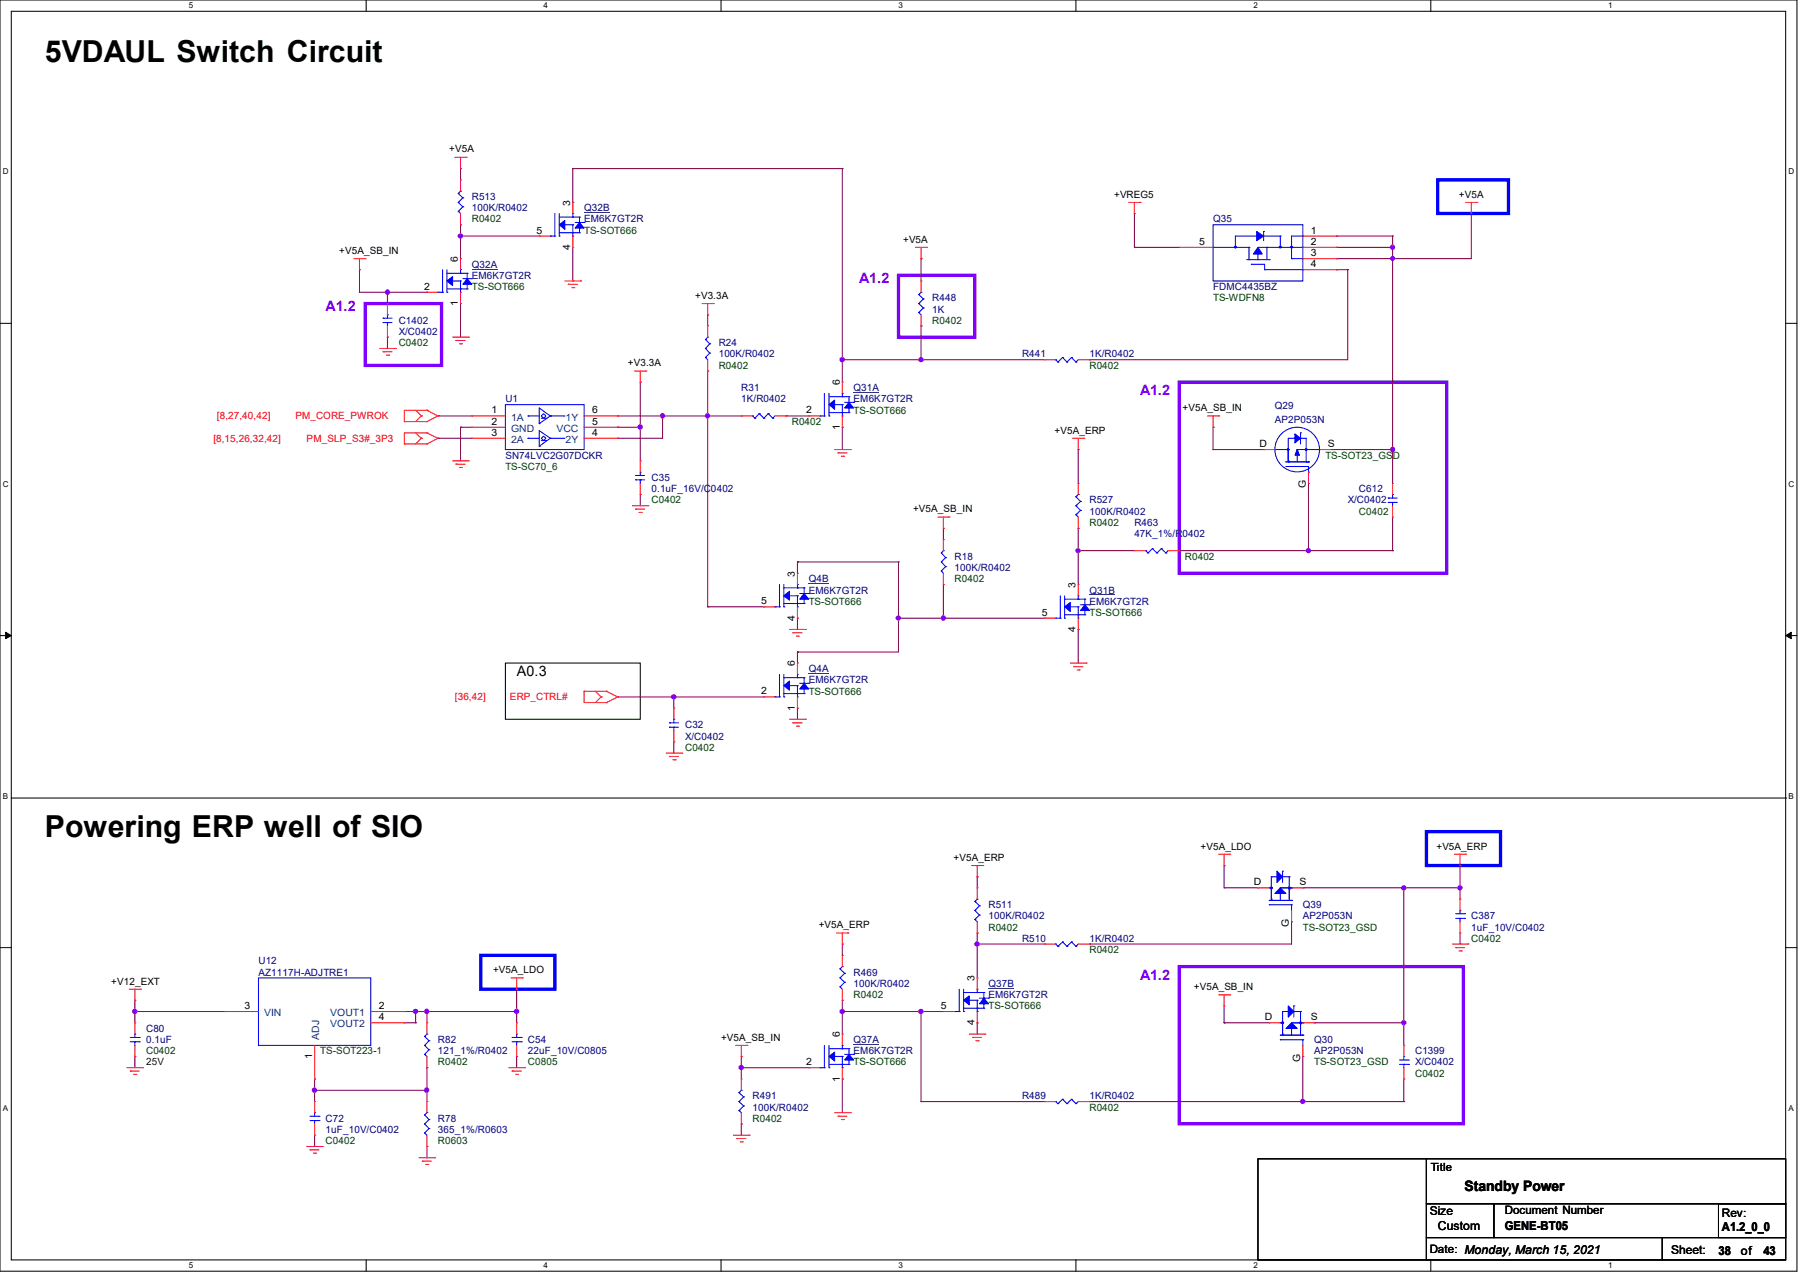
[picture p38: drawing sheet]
<svg xmlns="http://www.w3.org/2000/svg" width="297mm" height="210mm" viewBox="0 0 297 210" stroke-linecap="round" stroke-linejoin="round" font-family="sans-serif">
<defs><g id="words">
<g font-size="5">
<text x="7.4" y="10.2">5VDAUL Switch Circuit</text>
<text x="7.4" y="138.1">Powering ERP well of SIO</text>
</g>
<g font-size="2.4" fill="#8000ff">
<text x="141.9" y="46.7">A1.2</text>
<text x="53.8" y="51.4">A1.2</text>
<text x="188.2" y="65.2">A1.2</text>
<text x="188.2" y="161.7">A1.2</text>
</g>
<g font-size="2.4">
<text x="85.3" y="111.6">A0.3</text>
<text x="241.8" y="196.5">Standby Power</text>
</g>
<g font-size="2">
<text x="236.1" y="200.4">Size</text>
<text x="237.4" y="202.9">Custom</text>
<text x="248.5" y="202.9">GENE-BT05</text>
<text x="284.3" y="203.1">A1.2_0_0</text>
<text x="275.9" y="206.9">Sheet:</text>
<text x="283.7" y="207">38</text>
<text x="287.4" y="207">of</text>
<text x="291.1" y="207">43</text>
</g>
<g font-size="1.9">
<text x="236.2" y="193.3">Title</text>
<text x="248.5" y="200.3">Document Number</text>
<text x="284.3" y="200.7">Rev:</text>
<text x="236.1" y="206.8">Date: Monday, March 15, 2021</text>
</g>
<g font-size="1.7">
<text x="74.2" y="25">+V5A</text>
<text x="94.1" y="33.9" transform="rotate(-90 94.1 33.9)">3</text>
<text x="183.9" y="32.6">+VREG5</text>
<text x="240.9" y="32.6">+V5A</text>
<text x="56" y="41.9">+V5A_SB_IN</text>
<text x="88.6" y="38.5">5</text>
<text x="94.1" y="41.2" transform="rotate(-90 94.1 41.2)">4</text>
<text x="149.1" y="40">+V5A</text>
<text x="198" y="40.4">5</text>
<text x="216.4" y="38.5">1</text>
<text x="216.4" y="40.4">2</text>
<text x="70" y="47.8">2</text>
<text x="75.6" y="43.2" transform="rotate(-90 75.6 43.2)">6</text>
<text x="216.4" y="42.2">3</text>
<text x="216.4" y="44.1">4</text>
<text x="75.6" y="50.5" transform="rotate(-90 75.6 50.5)">1</text>
<text x="114.8" y="49.3">+V3.3A</text>
<text x="103.7" y="60.5">+V3.3A</text>
<text x="138.6" y="63.6" transform="rotate(-90 138.6 63.6)">6</text>
<text x="81.2" y="68.2">1</text>
<text x="81.2" y="70.1">2</text>
<text x="81.2" y="71.9">3</text>
<text x="97.7" y="71.9">4</text>
<text x="97.7" y="70.1">5</text>
<text x="97.7" y="68.2">6</text>
<text x="133.1" y="68.2">2</text>
<text x="138.6" y="70.9" transform="rotate(-90 138.6 70.9)">1</text>
<text x="174.1" y="71.6">+V5A_ERP</text>
<text x="195.2" y="67.9">+V5A_SB_IN</text>
<text x="207.9" y="73.7">D</text>
<text x="219.2" y="73.7">S</text>
<text x="215.6" y="80.6" transform="rotate(-90 215.6 80.6)">G</text>
<text x="150.7" y="84.5">+V5A_SB_IN</text>
<text x="131.2" y="95.1" transform="rotate(-90 131.2 95.1)">3</text>
<text x="125.6" y="99.7">5</text>
<text x="172" y="101.6">5</text>
<text x="177.6" y="97" transform="rotate(-90 177.6 97)">3</text>
<text x="131.2" y="102.4" transform="rotate(-90 131.2 102.4)">4</text>
<text x="177.6" y="104.3" transform="rotate(-90 177.6 104.3)">4</text>
<text x="131.2" y="109.9" transform="rotate(-90 131.2 109.9)">6</text>
<text x="125.6" y="114.6">2</text>
<text x="131.2" y="117.3" transform="rotate(-90 131.2 117.3)">1</text>
<text x="157.4" y="142">+V5A_ERP</text>
<text x="198.2" y="140.2">+V5A_LDO</text>
<text x="237.1" y="140.2">+V5A_ERP</text>
<text x="207" y="146">D</text>
<text x="214.5" y="146">S</text>
<text x="135.2" y="153.2">+V5A_ERP</text>
<text x="212.8" y="152.9" transform="rotate(-90 212.8 152.9)">G</text>
<text x="81.4" y="160.6">+V5A_LDO</text>
<text x="160.9" y="161.9" transform="rotate(-90 160.9 161.9)">3</text>
<text x="18.4" y="162.4">+V12_EXT</text>
<text x="40.4" y="166.5">3</text>
<text x="62.5" y="166.5">2</text>
<text x="155.3" y="166.5">5</text>
<text x="197.1" y="163.4">+V5A_SB_IN</text>
<text x="62.5" y="168.3">4</text>
<text x="119" y="171.7">+V5A_SB_IN</text>
<text x="138.6" y="171.1" transform="rotate(-90 138.6 171.1)">6</text>
<text x="160.9" y="169.2" transform="rotate(-90 160.9 169.2)">4</text>
<text x="208.8" y="168.3">D</text>
<text x="216.4" y="168.3">S</text>
<text x="51.5" y="174.7" transform="rotate(-90 51.5 174.7)">1</text>
<text x="133.1" y="175.7">2</text>
<text x="138.6" y="178.4" transform="rotate(-90 138.6 178.4)">1</text>
<text x="214.7" y="175.1" transform="rotate(-90 214.7 175.1)">G</text>
</g>
<g font-size="1.7" fill="#000080">
<text x="77.9" y="33">R513</text>
<text x="77.9" y="34.9">100K/R0402</text>
<text x="96.4" y="34.9">Q32B</text>
<text x="96.4" y="36.7">EM6K7GT2R</text>
<text x="200.3" y="36.7">Q35</text>
<text x="77.9" y="44.2">Q32A</text>
<text x="77.9" y="46">EM6K7GT2R</text>
<text x="200.3" y="47.8">FDMC4435BZ</text>
<text x="65.8" y="53.4">C1402</text>
<text x="153.9" y="49.7">R448</text>
<text x="153.9" y="51.6">1K</text>
<text x="65.8" y="55.2">X/C0402</text>
<text x="118.7" y="57.1">R24</text>
<text x="118.7" y="59">100K/R0402</text>
<text x="168.7" y="59">R441</text>
<text x="179.9" y="59">1K/R0402</text>
<text x="122.4" y="64.5">R31</text>
<text x="140.9" y="64.5">Q31A</text>
<text x="83.4" y="66.4">U1</text>
<text x="122.4" y="66.4">1K/R0402</text>
<text x="140.9" y="66.4">EM6K7GT2R</text>
<text x="210.5" y="67.5">Q29</text>
<text x="210.5" y="69.7">AP2P053N</text>
<text x="83.4" y="75.6">SN74LVC2G07DCKR</text>
<text x="107.6" y="79.4">C35</text>
<text x="107.6" y="81.2">0.1uF_16V/C0402</text>
<text x="179.9" y="83.1">R527</text>
<text x="222.5" y="83.1">X/C0402</text>
<text x="224.4" y="81.2">C612</text>
<text x="179.9" y="84.9">100K/R0402</text>
<text x="187.3" y="86.8">R463</text>
<text x="187.3" y="88.6">47K_1%/R0402</text>
<text x="157.6" y="92.3">R18</text>
<text x="157.6" y="94.2">100K/R0402</text>
<text x="133.5" y="96.1">Q4B</text>
<text x="133.5" y="97.9">EM6K7GT2R</text>
<text x="179.9" y="97.9">Q31B</text>
<text x="179.9" y="99.8">EM6K7GT2R</text>
<text x="133.5" y="110.9">Q4A</text>
<text x="133.5" y="112.7">EM6K7GT2R</text>
<text x="113.1" y="120.1">C32</text>
<text x="113.1" y="122">X/C0402</text>
<text x="163.2" y="149.8">R511</text>
<text x="215.1" y="149.8">Q39</text>
<text x="163.2" y="151.7">100K/R0402</text>
<text x="168.7" y="155.4">R510</text>
<text x="179.9" y="155.4">1K/R0402</text>
<text x="215.1" y="151.7">AP2P053N</text>
<text x="242.9" y="151.7">C387</text>
<text x="242.9" y="153.5">1uF_10V/C0402</text>
<text x="42.7" y="159.1">U12</text>
<text x="42.7" y="161">AZ1117H-ADJTRE1</text>
<text x="140.9" y="161">R469</text>
<text x="140.9" y="162.8">100K/R0402</text>
<text x="163.2" y="162.8">Q37B</text>
<text x="163.2" y="164.7">EM6K7GT2R</text>
<text x="24.1" y="170.2">C80</text>
<text x="24.1" y="172.1">0.1uF</text>
<text x="72.3" y="172.1">R82</text>
<text x="72.3" y="173.9">121_1%/R0402</text>
<text x="87.2" y="172.1">C54</text>
<text x="87.2" y="173.9">22uF_10V/C0805</text>
<text x="140.9" y="172.1">Q37A</text>
<text x="140.9" y="173.9">EM6K7GT2R</text>
<text x="217" y="172.1">Q30</text>
<text x="217" y="173.9">AP2P053N</text>
<text x="233.6" y="173.9">C1399</text>
<text x="233.6" y="175.8">X/C0402</text>
<text x="53.8" y="185">C72</text>
<text x="72.3" y="185">R78</text>
<text x="124.2" y="181.4">R491</text>
<text x="124.2" y="183.2">100K/R0402</text>
<text x="168.7" y="181.4">R489</text>
<text x="179.9" y="181.4">1K/R0402</text>
<text x="53.8" y="186.9">1uF_10V/C0402</text>
<text x="72.3" y="186.9">365_1%/R0603</text>
</g>
<g font-size="1.7" fill="#004000">
<text x="77.9" y="36.7">R0402</text>
<text x="96.4" y="38.6">TS-SOT666</text>
<text x="77.9" y="47.8">TS-SOT666</text>
<text x="153.9" y="53.4">R0402</text>
<text x="200.3" y="49.7">TS-WDFN8</text>
<text x="65.8" y="57.1">C0402</text>
<text x="118.7" y="60.8">R0402</text>
<text x="179.9" y="60.8">R0402</text>
<text x="130.7" y="70.1">R0402</text>
<text x="140.9" y="68.2">TS-SOT666</text>
<text x="83.4" y="77.5">TS-SC70_6</text>
<text x="218.8" y="75.6">TS-SOT23_GSD</text>
<text x="107.6" y="83.1">C0402</text>
<text x="179.9" y="86.8">R0402</text>
<text x="224.4" y="84.9">C0402</text>
<text x="195.6" y="92.3">R0402</text>
<text x="133.5" y="99.8">TS-SOT666</text>
<text x="157.6" y="96.1">R0402</text>
<text x="179.9" y="101.6">TS-SOT666</text>
<text x="133.5" y="114.6">TS-SOT666</text>
<text x="113.1" y="123.9">C0402</text>
<text x="163.2" y="153.5">R0402</text>
<text x="215.1" y="153.5">TS-SOT23_GSD</text>
<text x="242.9" y="155.4">C0402</text>
<text x="179.9" y="157.2">R0402</text>
<text x="140.9" y="164.7">R0402</text>
<text x="163.2" y="166.5">TS-SOT666</text>
<text x="24.1" y="173.9">C0402</text>
<text x="52.9" y="173.9">TS-SOT223-1</text>
<text x="72.3" y="175.8">R0402</text>
<text x="87.2" y="175.8">C0805</text>
<text x="140.9" y="175.8">TS-SOT666</text>
<text x="217" y="175.8">TS-SOT23_GSD</text>
<text x="233.6" y="177.6">C0402</text>
<text x="124.2" y="185">R0402</text>
<text x="179.9" y="183.2">R0402</text>
<text x="53.8" y="188.8">C0402</text>
<text x="72.3" y="188.8">R0603</text>
</g>
<g font-size="1.7" fill="#f00">
<text x="35.8" y="69.2">[8,27,40,42]</text>
<text x="48.8" y="69.2">PM_CORE_PWROK</text>
<text x="35.2" y="72.9">[8,15,26,32,42]</text>
<text x="50.6" y="72.9">PM_SLP_S3#_3P3</text>
<text x="75.1" y="115.5">[36,42]</text>
<text x="84.2" y="115.5">ERP_CTRL#</text>
</g>
<g font-size="1.7" fill="#004080">
<text x="84.4" y="69.4">1A</text>
<text x="84.4" y="71.2">GND</text>
<text x="91.9" y="71.2">VCC</text>
<text x="93.4" y="69.4">1Y</text>
<text x="84.4" y="73.1">2A</text>
<text x="93.4" y="73.1">2Y</text>
<text x="43.6" y="167.6">VIN</text>
<text x="54.5" y="167.6">VOUT1</text>
<text x="52.7" y="171.5" transform="rotate(-90 52.7 171.5)">ADJ</text>
<text x="54.5" y="169.5">VOUT2</text>
</g>
<text font-size="1.7" fill="#400000" x="24.1" y="175.8">25V</text>
<g font-size="1.3">
<text x="31.2" y="1.4">5</text>
<text x="89.7" y="1.4">4</text>
<text x="148.3" y="1.4">3</text>
<text x="206.9" y="1.4">2</text>
<text x="265.5" y="1.4">1</text>
<text x=".5" y="28.8">D</text>
<text x="295.3" y="28.8">D</text>
<text x=".5" y="80.3">C</text>
<text x="295.3" y="80.3">C</text>
<text x=".5" y="131.8">B</text>
<text x="295.3" y="131.8">B</text>
<text x=".5" y="183.3">A</text>
<text x="295.3" y="183.3">A</text>
<text x="31.2" y="209.3">5</text>
<text x="89.7" y="209.3">4</text>
<text x="148.3" y="209.3">3</text>
<text x="206.9" y="209.3">2</text>
<text x="265.5" y="209.3">1</text>
</g>
</g></defs>
<path d="M0 0h296.7v209.7h-296.7zM1.9 1.9h292.9v206h-292.9z" fill="none" stroke="#000" stroke-width=".17"/>
<g fill="#fff">
<path d="M31.2 .2h.7v1.5h-.7z"/>
<path d="M31.2 208.1h.7v1.4h-.7z"/>
</g>
<path d="M60.5 0v1.9M60.5 207.9v1.8" fill="none" stroke="#000" stroke-width=".17"/>
<g fill="#fff">
<path d="M89.7 .2h.8v1.5h-.8z"/>
<path d="M89.7 208.1h.8v1.4h-.8z"/>
</g>
<path d="M119 0v1.9M119 207.9v1.8" fill="none" stroke="#000" stroke-width=".17"/>
<g fill="#fff">
<path d="M148.3 .2h.8v1.5h-.8z"/>
<path d="M148.3 208.1h.8v1.4h-.8z"/>
</g>
<path d="M177.6 0v1.9M177.6 207.9v1.8" fill="none" stroke="#000" stroke-width=".17"/>
<g fill="#fff">
<path d="M206.9 .2h.7v1.5h-.7z"/>
<path d="M206.9 208.1h.7v1.4h-.7z"/>
</g>
<path d="M236.2 0v1.9M236.2 207.9v1.8" fill="none" stroke="#000" stroke-width=".17"/>
<g fill="#fff">
<path d="M265.5 .2h.7v1.5h-.7z"/>
<path d="M265.5 208.1h.7v1.4h-.7z"/>
<path d="M.5 27.6h.9v1.5h-.9z"/>
<path d="M295.3 27.6h.9v1.5h-.9z"/>
<path d="M.5 79.1h.9v1.5h-.9z"/>
<path d="M295.3 79.1h.9v1.5h-.9z"/>
</g>
<path d="M0 53.3h1.9M294.8 53.3h1.9" fill="none" stroke="#000" stroke-width=".17"/>
<g fill="#fff">
<path d="M.5 130.6h.8v1.5h-.8z"/>
<path d="M295.3 130.6h.8v1.5h-.8z"/>
</g>
<path d="M0 104.9h1.9M294.8 104.9h1.9" fill="none" stroke="#000" stroke-width=".17"/>
<path d="M.9 104.3l1 .6-1 .5zM294.8 104.9l.9-.6v1.1z" fill="#000" stroke="#000" stroke-width=".17"/>
<g fill="#fff">
<path d="M.5 182.1h.8v1.5h-.8z"/>
<path d="M295.3 182.1h.8v1.5h-.8z"/>
</g>
<path d="M83.4 109.4h22.3v9.3h-22.3zM1.9 131.7h292.9M294.8 131.7h.1M0 156.3h1.9M294.8 156.3h1.9M207.7 191.2h27.8v16.7h-27.8zM235.5 198.6h11.1v5.6h-11.1zM235.5 191.2h59.3v7.4h-59.3zM246.6 198.6h48.2v5.6h-48.2zM283.7 198.6h11.1v5.6h-11.1zM235.5 204.2h38.9v3.7h-38.9zM274.4 204.2h20.4v3.7h-20.4z" fill="none" stroke="#000" stroke-width=".17"/>
<path d="M237.4 29.7h11.6v5.5h-11.6zM235.5 137.2h12.2v5.6h-12.2zM79.4 157.6h12.2v5.6h-12.2z" fill="none" stroke="#00f" stroke-width=".55"/>
<path d="M60.3 50.1h12.6v10.2h-12.6zM148.3 45.4h12.7v10.2h-12.7zM194.7 63h44.1v31.6h-44.1zM194.7 159.5h46.9v25.9h-46.9z" fill="none" stroke="#8000ff" stroke-width=".55"/>
<g fill="none" stroke="#800040" stroke-width=".17">
<path d="M76 27.8h.1M76 38.9h.1M76 37.1h.1M76 27.8v1.9M76 37.1v5.6M76 38.9h13M94.6 33.4h.1M94.6 27.8h.1M94.6 27.8v5.6M94.6 27.8h44.5M139.1 27.8h.1M139.1 27.8v35.2"/>
<path d="M187.3 35.2h.1M187.3 35.2v5.6M220.6 38.9h.1M220.6 38.9h9.3M229.9 38.9h.1M229.9 38.9v40.9M242.9 35.2h.1M242.9 35.2v7.5h-22.3M59.4 44.5h.1M59.4 44.5v3.7h11.1M64 48.2h.1M64 55.6h.1"/>
<path d="M64 48.2v1.9M64 55.6v1.9M70.5 48.2h.1M76 55.6h.1M76 50.1v5.5M94.6 46.4h.1M94.6 40.8v5.6M116.8 51.9h.1M116.8 51.9v1.9M139.1 59.4h.1M139.1 59.4h33.4M152.1 59.4h.1"/>
<path d="M152.1 53.8h.1M152.1 42.7h.1M152.1 42.7v3.7M152.1 53.8v5.6M179.9 59.4h.1M187.3 40.8h.1M187.3 40.8h7.4M220.6 40.8h.1M220.6 42.7h.1M220.6 44.5h.1M220.6 40.8h9.3M220.6 44.5h1.9"/>
<path d="M222.5 44.5h.1M222.5 44.5v14.9h-42.6M229.9 42.7h.1M229.9 40.8h.1M72.3 68.6h.1M72.3 72.3h.1M72.3 68.6h5.6M72.3 72.3h5.6M76 70.5h.1M76 70.5h1.9M76 70.5v5.5M102 68.6h.1"/>
<path d="M102 72.3h.1M102 70.5h.1M102 68.6h20.4M102 70.5h3.7M105.7 63h.1M105.7 70.5h.1M105.7 63v13M109.4 68.6h.1M109.4 68.6v3.7h-7.4M116.8 68.6h.1M116.8 61.2h.1M116.8 61.2v38.9"/>
<path d="M129.8 68.6h.1M129.8 68.6h3.7M139.1 70.5h.1M139.1 70.5v3.7M178 74.2h.1M178 74.2v5.6M200.3 74.2h.1M200.3 70.5h.1M200.3 74.2h8.3M200.3 70.5v3.7M216 79.8v11M219.8 74.2h10.1"/>
<path d="M229.9 74.2h.1M105.7 81.6h.1M105.7 81.6v1.8M131.7 92.7h.1M131.7 92.7v1.9M131.7 92.7h16.6M148.3 92.7h.1M148.3 92.7v14.9h-16.6M155.7 87.2h.1M155.7 96.4h.1M155.7 87.2v1.8M155.7 96.4v5.6"/>
<path d="M178 90.8h.1M178 87.2h.1M178 87.2v9.2M178 90.8h9.3M194.7 90.8h35.2M216 90.8h.1M229.9 90.8h.1M229.9 85.3v5.5M102 115h.1M102 115h24.1M111.3 115h.1M111.3 115v1.8"/>
<path d="M116.8 100.1h.1M116.8 100.1h9.3M131.7 116.8h.1M131.7 102h.1M131.7 107.6h.1M131.7 102v1.8M131.7 107.6v1.8M131.7 116.8v1.9M148.3 102h.1M148.3 102h24.2M155.7 102h.1M178 103.8h.1"/>
<path d="M178 103.8v5.6M111.3 122.4h.1M111.3 122.4v1.8M139.1 155.7h.1M139.1 155.7v1.9M161.3 155.7h.1M161.3 153.9h.1M161.3 144.7h.1M161.3 144.7v1.8M161.3 153.9v7.4M161.3 155.7h11.2M179.9 155.7h.1"/>
<path d="M202.1 142.8h.1M202.1 146.5h.1M202.1 146.5h5.6M202.1 142.8v3.7M213.2 152.1h.1M213.2 152.1v3.6h-33.3M215.1 146.5h.1M215.1 146.5h25.9M231.8 146.5h.1M231.8 146.5v26M241 142.8h.1M241 146.5h.1"/>
<path d="M241 155.7h.1M241 142.8v5.5M241 153.9v1.8M22.3 174.3h.1M22.3 166.9h.1M22.3 165h.1M22.3 166.9h14.8M22.3 165v3.7M22.3 174.3v1.8M51.9 178h.1M51.9 179.9h.1M51.9 178v3.7"/>
<path d="M51.9 179.9h18.6M66.8 166.9h.1M66.8 166.9h18.5M66.8 168.7h1.8M68.6 166.9h.1M68.6 168.7h.1M68.6 166.9v1.8M70.5 166.9h.1M70.5 176.1h.1M70.5 179.9h.1M70.5 166.9v1.8M70.5 176.1v5.6"/>
<path d="M85.3 166.9h.1M85.3 174.3h.1M85.3 163.2h.1M85.3 163.2v5.5M85.3 174.3v1.8M122.4 174.3h.1M122.4 176.1h.1M122.4 174.3v3.7M122.4 176.1h11.1M139.1 178h.1M139.1 166.9h.1M139.1 165h.1"/>
<path d="M139.1 165v5.6M139.1 178v5.6M139.1 166.9h16.6M152.1 166.9h.1M152.1 166.9v14.8M161.3 168.7h.1M161.3 168.7v1.9M202.1 168.7h.1M202.1 165.9v2.8M202.1 168.7h7.4M215.1 174.3h.1M215.1 174.3v7.4"/>
<path d="M217 168.7h.1M217 168.7h14.8M231.8 168.7h.1M231.8 178v3.7M51.9 187.3h.1M51.9 187.3v1.8M70.5 189.1h.1M70.5 189.1v1.9M122.4 185.4h.1M122.4 185.4v1.9M152.1 181.7h.1M152.1 181.7h20.4"/>
<path d="M179.9 181.7h51.9M215.1 181.7h.1M231.8 181.7h.1"/>
</g>
<g fill="#f0f" stroke="#f0f" stroke-width=".17">
<circle cx="116.8" cy="68.6" r=".35"/>
<circle cx="178" cy="90.8" r=".35"/>
<circle cx="109.4" cy="68.6" r=".35"/>
<circle cx="229.9" cy="74.1" r=".35"/>
<circle cx="229.9" cy="42.6" r=".33"/>
<circle cx="105.7" cy="70.4" r=".35"/>
<circle cx="229.9" cy="40.8" r=".35"/>
<circle cx="85.3" cy="166.9" r=".35"/>
<circle cx="70.4" cy="166.9" r=".35"/>
<circle cx="70.4" cy="179.9" r=".35"/>
<circle cx="51.9" cy="179.9" r=".35"/>
<circle cx="22.3" cy="166.9" r=".35"/>
<circle cx="152.1" cy="59.3" r=".35"/>
<circle cx="139.1" cy="59.3" r=".35"/>
<circle cx="76" cy="38.9" r=".35"/>
<circle cx="161.3" cy="155.7" r=".35"/>
<circle cx="122.4" cy="176.1" r=".35"/>
<circle cx="241" cy="146.5" r=".35"/>
<circle cx="231.8" cy="168.7" r=".35"/>
<circle cx="152.1" cy="166.9" r=".35"/>
<circle cx="139.1" cy="166.9" r=".35"/>
<circle cx="231.8" cy="146.5" r=".35"/>
<circle cx="68.6" cy="166.9" r=".35"/>
<circle cx="111.2" cy="115" r=".35"/>
<circle cx="155.7" cy="102" r=".35"/>
<circle cx="148.3" cy="102" r=".35"/>
<circle cx="216" cy="90.8" r=".35"/>
<circle cx="215.1" cy="181.7" r=".35"/>
<circle cx="64" cy="48.2" r=".35"/>
</g>
<g fill="none" stroke="#f00" stroke-width=".17">
<path d="M75.1 26h1.9M76 27.8h.1M76 37.1h.1M76 29.7h.1M76 26v1.8M76 29.7v1.8M76 35.2v1.9M77 26h.1M89 38.9h.1M89 38.9h1.8M94.6 33.4h.1M94.6 33.4v1.8"/>
<path d="M94.6 38.9v1.9M186.4 33.4h1.8M187.3 35.2h.1M187.3 33.4v1.8M188.2 33.4h.1M215.1 38.9h5.5M220.6 38.9h.1M242 33.4h1.8M242.9 35.2h.1M242.9 33.4v1.8M243.8 33.4h.1M58.4 42.7h1.9"/>
<path d="M59.4 44.5h.1M59.4 42.7v1.8M60.3 42.7h.1M62.7 57.5h2.6M63.2 58h.1M63.2 58h1.5M63.8 58.6h.4M64 55.6h.1M64 50.1h.1M64 50.1v1.8M64 53.8v1.8M64.2 58.6h.1"/>
<path d="M65.3 57.5h.1M70.5 48.2h.1M70.5 48.2h1.8M74.7 55.6h2.6M75.3 56.2h.1M75.3 56.2h1.5M75.9 56.7h.3M76 50.1h.1M76 42.7h.1M76 42.7v1.8M76 48.2v1.9M76.2 56.7h.1"/>
<path d="M77.3 55.6h.1M93.3 46.4h2.6M93.8 46.9h.1M93.8 46.9h1.5M94.4 47.5h.3M94.6 40.8h.1M94.7 47.5h.1M95.9 46.4h.1M115.9 50.1h1.9M116.8 51.9h.1M116.8 53.8h.1M116.8 50.1v1.8"/>
<path d="M116.8 53.8v1.8M116.8 59.4v1.8M117.8 50.1h.1M151.1 40.8h1.9M152.1 42.7h.1M152.1 53.8h.1M152.1 46.4h.1M152.1 40.8v1.9M152.1 46.4v1.8M152.1 51.9v1.9M153 40.8h.1M172.5 59.4h.1"/>
<path d="M172.5 59.4h1.8M178 59.4h1.9M179.9 59.4h.1M194.7 40.8h.1M194.7 40.8h5.6M215.1 40.8h5.5M215.1 42.7h5.5M215.1 44.5h5.5M220.6 40.8h.1M220.6 42.7h.1M220.6 44.5h.1M66.8 69.6h.1"/>
<path d="M66.8 73.2h.1M66.8 69.6h3.7M66.8 73.2h3.7M68.6 67.7l1 .9M68.6 71.4l1 .9M69.6 68.6h.1M69.6 72.3h.1M69.6 68.6l-1 1M69.6 72.3l-1 .9M70.5 67.7h.1M70.5 69.6h.1M70.5 71.4h.1"/>
<path d="M70.5 73.2h.1M70.5 67.7h-3.7v1.9M70.5 67.7l1.8 .9M70.5 71.4h-3.7v1.8M70.5 71.4l1.8 .9M72.3 68.6h.1M72.3 72.3h.1M72.3 68.6l-1.8 1M72.3 72.3l-1.8 .9M74.7 76h2.6M75.3 76.6h.1M75.3 76.6h1.5"/>
<path d="M75.9 77.1h.3M76.2 77.1h.1M77.3 76h.1M77.9 68.6h.1M77.9 70.5h.1M77.9 72.3h.1M77.9 68.6h5.5M77.9 72.3h5.5M77.9 70.5h5.5M96.4 68.6h5.6M96.4 72.3h5.6M96.4 70.5h5.6"/>
<path d="M102 72.3h.1M102 70.5h.1M102 68.6h.1M104.8 61.2h1.8M105.7 63h.1M105.7 76h.1M105.7 61.2v1.8M105.7 76v1.9M105.7 79.8v1.8M106.6 61.2h.1M116.8 61.2h.1M122.4 68.6h.1"/>
<path d="M122.4 68.6h1.8M127.9 68.6h1.9M129.8 68.6h.1M133.5 68.6h.1M133.5 68.6h1.9M137.8 74.2h2.6M138.3 74.7h.1M138.3 74.7h1.5M138.9 75.3h.4M139.1 70.5h.1M139.1 63h.1M139.1 63v1.9"/>
<path d="M139.1 68.6v1.9M139.3 75.3h.1M140.4 74.2h.1M177.1 72.3h1.8M178 74.2h.1M178 79.8h.1M178 72.3v1.9M178 79.8v1.8M178.9 72.3h.1M199.3 68.6h1.9M200.3 70.5h.1M200.3 68.6v1.9"/>
<path d="M201.2 68.6h.1M208.6 74.2h.1M208.6 74.2h1.9M216 79.8h.1M216 77.9v1.9M217.9 74.2h1.9M219.8 74.2h.1M229.9 79.8h.1M229.9 79.8v1.8M104.4 83.4h2.6M104.9 84h.1M104.9 84h1.5"/>
<path d="M105.5 84.5h.4M105.7 81.6h.1M105.9 84.5h.1M107 83.4h.1M131.7 94.6h.1M131.7 94.6v1.8M154.9 85.3h1.8M155.7 87.2h.1M155.7 96.4h.1M155.7 89h.1M155.7 85.3v1.9M155.7 89v1.8"/>
<path d="M155.7 94.6v1.8M156.7 85.3h.1M178 87.2h.1M178 96.4h.1M178 85.3v1.9M178 96.4v1.9M187.3 90.8h.1M187.3 90.8h1.8M192.8 90.8h1.9M194.7 90.8h.1M229.9 85.3h.1M229.9 83.4v1.9"/>
<path d="M96.4 114h.1M96.4 114v1.9h3.7M96.4 114h3.7M98.3 114l.9 1M99.2 115h.1M99.2 115l-.9 .9M100.1 115.9h.1M100.1 114h.1M100.1 114l1.9 1M102 115h.1M102 115l-1.9 .9M111.3 116.8h.1"/>
<path d="M111.3 116.8v1.9M126.1 100.1h.1M126.1 115h.1M126.1 100.1h1.8M126.1 115h1.8M130.3 118.7h2.7M130.3 103.8h2.7M130.9 119.3h.1M130.9 104.4h.1M130.9 119.3h1.5M130.9 104.4h1.5M131.5 119.8h.3"/>
<path d="M131.5 104.9h.3M131.7 102h.1M131.7 116.8h.1M131.7 109.4h.1M131.7 100.1v1.9M131.7 109.4v1.9M131.7 115v1.8M131.8 119.8h.1M131.8 104.9h.1M133 118.7h.1M133 103.8h.1M172.5 102h.1"/>
<path d="M172.5 102h1.8M176.7 109.4h2.6M177.2 110h.1M177.2 110h1.6M177.8 110.5h.4M178 103.8h.1M178 102v1.8M178.2 110.5h.1M179.3 109.4h.1M110 124.2h2.6M110.5 124.8h.1M110.5 124.8h1.5"/>
<path d="M111.1 125.3h.4M111.3 122.4h.1M111.3 120.5v1.9M111.5 125.3h.1M112.6 124.2h.1M138.1 153.9h1.9M139.1 155.7h.1M139.1 157.6h.1M139.1 153.9v1.8M139.1 157.6v1.9M140 153.9h.1M160.4 142.8h1.9"/>
<path d="M161.3 144.7h.1M161.3 153.9h.1M161.3 146.5h.1M161.3 142.8v1.9M161.3 146.5v1.8M161.3 152.1v1.8M162.3 142.8h.1M172.5 155.7h.1M172.5 155.7h1.8M178 155.7h1.9M179.9 155.7h.1M201.2 140.9h1.8"/>
<path d="M202.1 142.8h.1M202.1 140.9v1.9M203 140.9h.1M207.7 146.5h.1M207.7 146.5h1.8M213.2 152.1h.1M213.2 150.2v1.9M213.2 146.5h1.9M215.1 146.5h.1M239.8 155.7h2.6M240.1 140.9h1.9M240.3 156.3h.1"/>
<path d="M240.3 156.3h1.5M240.9 156.9h.4M241 142.8h.1M241 153.9h.1M241 148.3h.1M241 140.9v1.9M241 148.3v1.9M241 152.1v1.8M241.3 156.9h.1M242 140.9h.1M242.4 155.7h.1M21 176.1h2.5"/>
<path d="M21.3 163.2h1.9M21.5 176.7h.1M21.5 176.7h1.5M22.1 177.2h.3M22.3 165h.1M22.3 174.3h.1M22.3 168.7h.1M22.3 163.2v1.8M22.3 168.7v1.9M22.3 172.5v1.8M22.4 177.2h.1M23.2 163.2h.1"/>
<path d="M23.5 176.1h.1M37.1 166.9h.1M37.1 166.9h5.6M51.9 178h.1M51.9 172.5v5.5M61.2 166.9h5.6M61.2 168.7h5.6M66.8 166.9h.1M66.8 168.7h.1M70.5 176.1h.1M70.5 168.7h.1M70.5 168.7v1.9"/>
<path d="M70.5 174.3v1.8M84 176.1h2.6M84.4 161.3h1.8M84.5 176.7h.1M84.5 176.7h1.6M85.1 177.2h.4M85.3 163.2h.1M85.3 174.3h.1M85.3 168.7h.1M85.3 161.3v1.9M85.3 168.7v1.9M85.3 172.5v1.8"/>
<path d="M85.5 177.2h.1M86.2 161.3h.1M86.6 176.1h.1M121.5 172.5h1.8M122.4 174.3h.1M122.4 178h.1M122.4 172.5v1.8M122.4 178v1.9M123.3 172.5h.1M133.5 176.1h.1M133.5 176.1h1.9M139.1 165h.1"/>
<path d="M139.1 178h.1M139.1 170.6h.1M139.1 163.2v1.8M139.1 170.6v1.9M139.1 176.1v1.9M155.7 166.9h.1M155.7 166.9h1.9M160 170.6h2.6M160.6 171.2h.1M160.6 171.2h1.5M161.1 171.7h.4M161.3 168.7h.1"/>
<path d="M161.3 161.3h.1M161.3 161.3v1.9M161.3 166.9v1.8M161.5 171.7h.1M162.6 170.6h.1M201.2 164.1h1.8M202.1 165.9h.1M202.1 164.1v1.8M203 164.1h.1M209.5 168.7h.1M209.5 168.7h1.9M215.1 174.3h.1"/>
<path d="M215.1 168.7h1.9M215.1 172.5v1.8M217 168.7h.1M231.8 178h.1M231.8 172.5h.1M231.8 172.5v1.8M231.8 176.1v1.9M50.6 189.1h2.6M51.2 189.7h.1M51.2 189.7h1.5M51.7 190.2h.4M51.9 187.3h.1"/>
<path d="M51.9 181.7h.1M51.9 181.7v1.9M51.9 185.4v1.9M52.1 190.2h.1M53.2 189.1h.1M69.2 191h2.6M69.7 191.6h.1M69.7 191.6h1.5M70.3 192.1h.4M70.5 189.1h.1M70.5 181.7h.1M70.5 181.7v1.9"/>
<path d="M70.5 187.3v1.8M70.7 192.1h.1M71.8 191h.1M121.1 187.3h2.6M121.6 187.8h.1M121.6 187.8h1.5M122.2 188.4h.4M122.4 185.4h.1M122.4 183.6v1.8M122.6 188.4h.1M123.7 187.3h.1M137.8 183.6h2.6"/>
<path d="M138.3 184.1h.1M138.3 184.1h1.5M138.9 184.7h.4M139.3 184.7h.1M140.4 183.6h.1M172.5 181.7h.1M172.5 181.7h1.8M178 181.7h1.9M179.9 181.7h.1"/>
</g>
<g fill="none" stroke="#00f" stroke-width=".17">
<path d="M75.6 31.9h.1M75.6 34.9h.1M75.6 33.4h.1M75.6 31.9l.8 .7M75.6 34.9l.4 .3M75.6 33.4l.8 .7M76 31.5h.1M76 31.5l-.4 .4M76.4 34.1h.1M76.4 32.6h.1M76.4 34.1l-.8 .8M76.4 32.6l-.8 .8"/>
<path d="M90.8 38.9h.1M90.8 38.9h.8M91.6 38.9h.1M91.6 35.2v3.7M92.3 38.9h.1M92.3 35.2v3.7M92.3 35.8h3.4M92.3 38.4h3.4M93.3 37.1h1.3M94.6 35.8h.1M94.6 38.4h.1M94.6 37.1h.1"/>
<path d="M94.6 38.9h.1M94.6 35.2h.1M94.6 35.2v.6M94.6 37.1v1.8M95 36.7h1.4M95.7 38.4h.1M95.7 37.6h.1M95.7 35.8h.1M95.7 36.7h.1M95.7 35.8v.9M95.7 37.6v.8M96.4 36.7h.1"/>
<path d="M200.3 37.1h14.8v9.3h-14.8zM207.5 38.9h.1M207.5 38.9h-3.5v1.9M208.6 38.2h.1M208.6 38.9h2.8M208.6 38.2v1.5M211.4 38.9h.1M211.4 38.9v1.9M215.1 38.9h.1M215.1 38.9h-1.9v3.8M63.2 52.5h.1M63.2 53.2h.1"/>
<path d="M63.2 52.5h1.5M63.2 53.2h1.5M64 51.9h.1M64 53.2h.1M64 51.9v.6M64 53.2v.6M72.3 48.2h.1M72.3 48.2h.8M73.1 48.2h.1M73.1 44.5v3.7M73.8 48.2h.1M73.8 44.5v3.7"/>
<path d="M73.8 45.1h3.3M73.8 47.7h3.3M74.7 46.4h1.3M76 45.1h.1M76 47.7h.1M76 46.4h.1M76 48.2h.1M76 44.5h.1M76 44.5v.6M76 46.4v1.8M76.4 46h1.5M77.1 47.7h.1"/>
<path d="M77.1 46.9h.1M77.1 45.1h.1M77.1 46h.1M77.1 45.1v.9M77.1 46.9v.8M77.9 46h.1M116.5 56h.1M116.5 59h.1M116.5 57.5h.1M116.5 56l.7 .7M116.5 59l.3 .4M116.5 57.5l.7 .8"/>
<path d="M116.8 55.6h.1M116.8 55.6l-.3 .4M117.2 58.3h.1M117.2 56.7h.1M117.2 58.3l-.7 .7M117.2 56.7l-.7 .8M151.7 48.6h.1M151.7 51.6h.1M151.7 50.1h.1M151.7 48.6l.7 .7M151.7 51.6l.4 .3M151.7 50.1l.7 .7"/>
<path d="M152.1 48.2h.1M152.1 48.2l-.4 .4M152.4 50.8h.1M152.4 49.3h.1M152.4 50.8l-.7 .8M152.4 49.3l-.7 .8M174.3 59.4h.1M174.3 59.4l.4 .3M174.7 59.7h.1M175.4 59h.1M175.4 59l-.7 .7M175.4 59l.7 .7"/>
<path d="M176.1 59.7h.1M176.9 59h.1M176.9 59l.7 .7M176.9 59l-.8 .7M177.6 59.7h.1M178 59.4l-.4 .3M200.3 40.8h.1M200.3 40.8h5.9M204 40.8h.1M205.8 42.8h3.7M206.2 42.8h.1M206.2 40.8h.1"/>
<path d="M206.2 40.8v2M206.6 43.6h.1M206.6 43.6h2.2v.9M207.7 42.8h.1M207.7 41.5v1.3M207.7 40.8h7.4M208.8 44.5h.1M208.8 44.5h6.3M209.2 40.8h.1M209.2 40.8v2M209.5 42.8h.1M211.4 40.8h.1"/>
<path d="M213.2 40.8h.1M213.2 42.7h.1M213.2 42.7h1.9M215.1 44.5h.1M215.1 40.8h.1M215.1 42.7h.1M83.4 66.8h13v7.4h-13zM87.2 68.6h.1M87.2 72.3h.1M87.2 68.6h1.8M87.2 72.3h1.8M89 69.9h.1"/>
<path d="M89 73.6h.1M89.4 68.6l.3-.4 .4 .4-.4 .4zM89.4 72.3l.3-.3 .4 .3-.4 .4zM89.4 69h.7M89.4 72.7h.7M90.1 69h.1M90.1 72.7h.1M90.8 68.6h.1M90.8 72.3h.1M90.8 68.6h2.3M90.8 72.3h2.3M90.8 68.6l-1.8-1.3v2.6"/>
<path d="M90.8 72.3l-1.8-1.3v2.6M90.8 68.6l-1.8 1.3M90.8 72.3l-1.8 1.3M93.1 68.6h.1M93.1 72.3h.1M104.9 78.4h.1M104.9 79.2h.1M104.9 78.4h1.5M104.9 79.2h1.5M105.7 77.9h.1M105.7 79.2h.1M105.7 77.9v.5"/>
<path d="M105.7 79.2v.6M124.2 68.6h.1M124.2 68.6l.4 .4M124.6 69h.1M125.3 68.2h.1M125.3 68.2l-.7 .8M125.3 68.2l.8 .8M126.1 69h.1M126.8 68.2h.1M126.8 68.2l.8 .8M126.8 68.2l-.7 .8M127.6 69h.1"/>
<path d="M127.9 68.6l-.3 .4M135.4 68.6h.1M135.4 68.6h.7M136.1 68.6h.1M136.1 64.9v3.7M136.9 68.6h.1M136.9 64.9v3.7M136.9 65.4h3.3M136.9 68.1h3.3M137.8 66.8h1.3M139.1 65.4h.1M139.1 68.1h.1"/>
<path d="M139.1 66.8h.1M139.1 68.6h.1M139.1 64.9h.1M139.1 64.9v.5M139.1 66.8v1.8M139.4 66.4h1.5M140.2 68.1h.1M140.2 67.3h.1M140.2 65.4h.1M140.2 66.4h.1M140.2 65.4v1M140.2 67.3v.8"/>
<path d="M140.9 66.4h.1M210.5 74.2h2.2M212.3 77h.1M212.3 77h3.7v.9M212.3 76.2h3.7M212.7 76h.1M212.7 76.2h.1M212.7 74.2h.1M213.8 72.3h.1M213.8 72.3h-1.1v3.9M214.2 74.2h.1M214.2 74.2v2"/>
<path d="M214.2 74.2h3.7M214.7 71.4h.1M214.7 72.3h.1M214.7 72.3h.9v3.9M214.7 71.4v1.8M215.6 76.2h.1M215.6 74.2h.1M216 77.9h.1M216 76.2h.1M217.9 74.2h.1M128.7 96.4v3.7M129.4 96.4v3.7"/>
<path d="M129.4 97h3.4M129.4 99.6h3.4M130.3 98.3h1.4M131.7 97h.1M131.7 99.6h.1M131.7 98.3h.1M131.7 96.4h.1M131.7 96.4v.6M131.7 98.3v1.8M132 97.9h1.5M132.8 99.6h.1M132.8 98.8h.1"/>
<path d="M132.8 97h.1M132.8 97.9h.1M132.8 97v.9M132.8 98.8v.8M133.5 97.9h.1M155.4 91.2h.1M155.4 94.2h.1M155.4 92.7h.1M155.4 91.2l.7 .8M155.4 94.2l.3 .4M155.4 92.7l.7 .8M155.7 90.8h.1"/>
<path d="M155.7 90.8l-.3 .4M156.1 93.5h.1M156.1 92h.1M156.1 93.5l-.7 .7M156.1 92l-.7 .7M175 98.3v3.7M175.8 98.3v3.7M175.8 98.8h3.3M177.6 82h.1M177.6 84.9h.1M177.6 83.4h.1M177.6 82l.8 .7"/>
<path d="M177.6 84.9l.4 .4M177.6 83.4l.8 .8M178 81.6h.1M178 98.8h.1M178 98.3h.1M178 81.6l-.4 .4M178 98.3v.5M178.4 84.2h.1M178.4 82.7h.1M178.4 84.2l-.8 .7M178.4 82.7l-.8 .7M178.4 99.8h1.5"/>
<path d="M179.1 98.8h.1M179.1 99.8h.1M179.1 98.8v1M179.9 99.8h.1M189.1 90.8h.1M189.1 90.8l.4 .4M189.5 91.2h.1M190.2 90.5h.1M190.2 90.5l-.7 .7M190.2 90.5l.8 .7M191 91.2h.1M191.7 90.5h.1"/>
<path d="M191.7 90.5l.8 .7M191.7 90.5l-.7 .7M192.5 91.2h.1M192.8 90.8l-.3 .4M229.2 82.2h.1M229.2 82.9h.1M229.2 82.2h1.5M229.2 82.9h1.5M229.9 81.6h.1M229.9 82.9h.1M229.9 81.6v.6M229.9 82.9v.5"/>
<path d="M110.5 119.3h.1M110.5 120h.1M110.5 119.3h1.5M110.5 120h1.5M111.3 118.7h.1M111.3 120h.1M111.3 118.7v.6M111.3 120v.5M127.9 100.1h.1M127.9 115h.1M127.9 100.1h.8M127.9 115h.8"/>
<path d="M128.7 100.1h.1M128.7 115h.1M128.7 111.3v3.7M129.4 100.1h.1M129.4 115h.1M129.4 111.3v3.7M129.4 111.8h3.4M129.4 114.4h3.4M130.3 113.1h1.4M131.7 100.1h.1M131.7 111.8h.1M131.7 114.4h.1"/>
<path d="M131.7 113.1h.1M131.7 115h.1M131.7 111.3h.1M131.7 111.3v.5M131.7 113.1v1.9M132 112.7h1.5M132.8 114.4h.1M132.8 113.7h.1M132.8 111.8h.1M132.8 112.7h.1M132.8 111.8v.9M132.8 113.7v.7"/>
<path d="M133.5 112.7h.1M174.3 102h.1M174.3 102h.7M175 102h.1M175.8 102h.1M175.8 101.4h3.3M176.7 100.1h1.3M178 101.4h.1M178 100.1h.1M178 102h.1M178 100.1v1.9M179.1 101.4h.1"/>
<path d="M179.1 100.7h.1M179.1 100.7v.7M138.7 159.9h.1M138.7 159.9l.7 .7M139.1 159.5h.1M139.1 159.5l-.4 .4M161 148.7h.1M161 151.7h.1M161 150.2h.1M161 148.7l.7 .7M161 151.7l.3 .4M161 150.2l.7 .8"/>
<path d="M161.3 148.3h.1M161.3 148.3l-.3 .4M161.7 151h.1M161.7 149.4h.1M161.7 151l-.7 .7M161.7 149.4l-.7 .8M174.3 155.7h.1M174.3 155.7l.4 .4M174.7 156.1h.1M175.4 155.4h.1M175.4 155.4l-.7 .7M175.4 155.4l.7 .7"/>
<path d="M176.1 156.1h.1M176.9 155.4h.1M176.9 155.4l.7 .7M176.9 155.4l-.8 .7M177.6 156.1h.1M178 155.7l-.4 .4M209.5 149.3h.1M209.5 148.5h3.7M209.5 146.5h.4M209.5 149.3h3.7M209.9 146.5h.1M209.9 148.3h.1"/>
<path d="M209.9 148.5h.1M209.9 144.7h.1M209.9 144.7v3.8M209.9 144.7h.9M211.4 147.4h.1M211.4 147.4v1.1M211.4 146.5h1.8M211.8 143.7h.1M211.8 143.7v1.9M211.8 144.7h1.1M212.9 146.7h.1M212.9 146.5h.1"/>
<path d="M212.9 144.7h.1M212.9 144.7v3.8M213.2 148.5h.1M213.2 146.5h.1M213.2 149.3h.1M213.2 149.3v.9M240.3 150.7h1.5M240.3 151.5h1.5M241 150.2h.1M241 151.5h.1M241 150.2v.5M241 151.5v.6"/>
<path d="M241.8 150.7h.1M241.8 151.5h.1M21.5 171.2h1.5M21.5 171.9h1.5M22.3 170.6h.1M22.3 171.9h.1M22.3 170.6v.6M22.3 171.9v.6M23 171.2h.1M23 171.9h.1M42.7 161.3h18.5v11.2h-18.5zM70.1 171h.1"/>
<path d="M70.1 173.9h.1M70.1 172.5h.1M70.1 171l.7 .7M70.1 173.9l.4 .4M70.1 172.5l.7 .7M70.5 170.6h.1M70.5 170.6l-.4 .4M70.8 173.2h.1M70.8 171.7h.1M70.8 173.2l-.7 .7M70.8 171.7l-.7 .8M84.5 171.2h1.6"/>
<path d="M84.5 171.9h1.6M85.3 170.6h.1M85.3 171.9h.1M85.3 170.6v.6M85.3 171.9v.6M86.1 171.2h.1M86.1 171.9h.1M122.4 179.9h.1M122.4 179.9l-.4 .4M135.4 176.1h.1M135.4 176.1h.7M136.1 176.1h.1"/>
<path d="M136.1 172.5v3.6M136.9 176.1h.1M136.9 175.6h3.3M136.9 172.5v3.6M136.9 173h3.3M137.8 174.3h1.3M138.7 162.8h.1M138.7 161.3h.1M138.7 162.8l.4 .4M138.7 161.3l.7 .8M139.1 173h.1M139.1 175.6h.1"/>
<path d="M139.1 174.3h.1M139.1 176.1h.1M139.1 172.5h.1M139.1 172.5v.5M139.1 174.3v1.8M139.4 162.1h.1M139.4 160.6h.1M139.4 162.1l-.7 .7M139.4 160.6l-.7 .7M139.4 173.9h1.5M140.2 175.6h.1M140.2 174.9h.1"/>
<path d="M140.2 173h.1M140.2 173.9h.1M140.2 173v.9M140.2 174.9v.7M140.9 173.9h.1M157.6 166.9h.1M157.6 166.9h.8M158.4 166.9h.1M158.4 163.2v3.7M159.1 166.9h.1M159.1 163.2v3.7M159.1 163.7h3.3"/>
<path d="M159.1 166.3h3.3M160 165h1.3M161.3 163.7h.1M161.3 166.3h.1M161.3 165h.1M161.3 166.9h.1M161.3 163.2h.1M161.3 163.2v.5M161.3 165v1.9M161.7 164.7h1.5M162.4 166.3h.1M162.4 165.6h.1"/>
<path d="M162.4 163.7h.1M162.4 164.7h.1M162.4 163.7v1M162.4 165.6v.7M163.2 164.7h.1M211.4 171.5h.1M211.4 170.8h3.7M211.4 168.7h.4M211.4 171.5h3.7M211.8 168.7h.1M211.8 170.6h.1M211.8 170.8h.1"/>
<path d="M211.8 166.9h.1M211.8 166.9h.9M211.8 166.9v3.9M213.2 169.7h.1M213.2 169.7v1.1M213.2 168.7h1.9M213.6 165.9h.1M213.6 166.9h1.1M213.6 165.9v1.9M214.7 168.9h.1M214.7 168.7h.1M214.7 166.9h.1"/>
<path d="M214.7 166.9v3.9M215.1 170.8h.1M215.1 168.7h.1M215.1 171.5h.1M215.1 171.5v1M231.1 174.9h1.4M231.1 175.6h1.4M231.8 174.3h.1M231.8 175.6h.1M231.8 174.3v.6M231.8 175.6v.5M232.5 174.9h.1"/>
<path d="M232.5 175.6h.1M51.2 184.1h1.5M51.2 184.9h1.5M51.9 183.6h.1M51.9 184.9h.1M51.9 183.6v.5M51.9 184.9v.5M52.7 184.1h.1M52.7 184.9h.1M70.1 183.9h.1M70.1 186.9h.1M70.1 185.4h.1"/>
<path d="M70.1 183.9l.7 .8M70.1 186.9l.4 .4M70.1 185.4l.7 .8M70.5 183.6h.1M70.5 183.6l-.4 .3M70.8 186.2h.1M70.8 184.7h.1M70.8 186.2l-.7 .7M70.8 184.7l-.7 .7M122 180.3h.1M122 183.2h.1M122 181.7h.1"/>
<path d="M122 180.3l.8 .7M122 183.2l.4 .4M122 181.7l.8 .8M122.8 182.5h.1M122.8 181h.1M122.8 182.5l-.8 .7M122.8 181l-.8 .7M174.3 181.7h.1M174.3 181.7l.4 .4M174.7 182.1h.1M175.4 181.4h.1M175.4 181.4l-.7 .7"/>
<path d="M175.4 181.4l.7 .7M176.1 182.1h.1M176.9 181.4h.1M176.9 181.4l.7 .7M176.9 181.4l-.8 .7M177.6 182.1h.1M178 181.7l-.4 .4"/>
<circle cx="214.2" cy="74.2" r="3.7"/>
</g>
<g fill="#00f" stroke="#00f" stroke-width=".17">
<path d="M213.8 71.6l.9 .7-.9 .8z"/>
<path d="M207.7 40.8l.7 1.1h-1.5z"/>
<path d="M211.4 146.5l.9 .9h-1.8z"/>
<path d="M210.8 143.7l1 1-1 .9z"/>
<path d="M213.2 168.7l1 1h-1.9z"/>
<path d="M212.7 165.9l.9 1-.9 .9z"/>
<path d="M214.2 74.2l.3 .9h-.7z" fill-rule="evenodd"/>
<path d="M215.5 74.1h.3v.2h-.3z" fill-rule="evenodd"/>
<path d="M73.8 46.4l.9-.8v1.5z" fill-rule="evenodd"/>
<path d="M77.1 46l.8 .9h-1.5z" fill-rule="evenodd"/>
<path d="M207.5 38.2l1.1 .7-1.1 .8z" fill-rule="evenodd"/>
<path d="M203.8 40.7h.3v.2h-.3z" fill-rule="evenodd"/>
<path d="M211.2 40.7h.3v.2h-.3z" fill-rule="evenodd"/>
<path d="M213.1 40.7h.3v.2h-.3z" fill-rule="evenodd"/>
<path d="M136.9 66.8l.9-.8v1.5z" fill-rule="evenodd"/>
<path d="M140.2 66.4l.7 .9h-1.5z" fill-rule="evenodd"/>
<path d="M92.3 37.1l1-.7v1.4z" fill-rule="evenodd"/>
<path d="M95.7 36.7l.7 .9h-1.4z" fill-rule="evenodd"/>
<path d="M175.8 100.1l.9-.7v1.5z" fill-rule="evenodd"/>
<path d="M179.1 99.8l.8 .9h-1.5z" fill-rule="evenodd"/>
<path d="M129.4 98.3l.9-.8v1.5z" fill-rule="evenodd"/>
<path d="M132.8 97.9l.7 .9h-1.5z" fill-rule="evenodd"/>
<path d="M159.1 165l.9-.7v1.5z" fill-rule="evenodd"/>
<path d="M162.4 164.7l.8 .9h-1.5z" fill-rule="evenodd"/>
<path d="M136.9 174.3l.9-.7v1.4z" fill-rule="evenodd"/>
<path d="M140.2 173.9l.7 1h-1.5z" fill-rule="evenodd"/>
<path d="M129.4 113.1l.9-.7v1.5z" fill-rule="evenodd"/>
<path d="M132.8 112.7l.7 1h-1.5z" fill-rule="evenodd"/>
<path d="M209.8 146.4h.2v.2h-.2z" fill-rule="evenodd"/>
<path d="M212.7 146.4h.3v.2h-.3z" fill-rule="evenodd"/>
<path d="M211.6 168.6h.3v.2h-.3z" fill-rule="evenodd"/>
<path d="M214.6 168.6h.2v.2h-.2z" fill-rule="evenodd"/>
<circle cx="212.7" cy="74.2" r=".15"/>
</g>
<path d="M96.4 35.1h4.3M77.9 44.4h4.2M140.9 64.7h4.3M133.5 96.3h3.3M179.9 98.1h4.2M133.5 111.1h3.3M140.9 172.3h4.3M163.2 163h4.2" fill="none" stroke="#000080" stroke-width=".17"/>
<use href="#words"/>
</svg>
